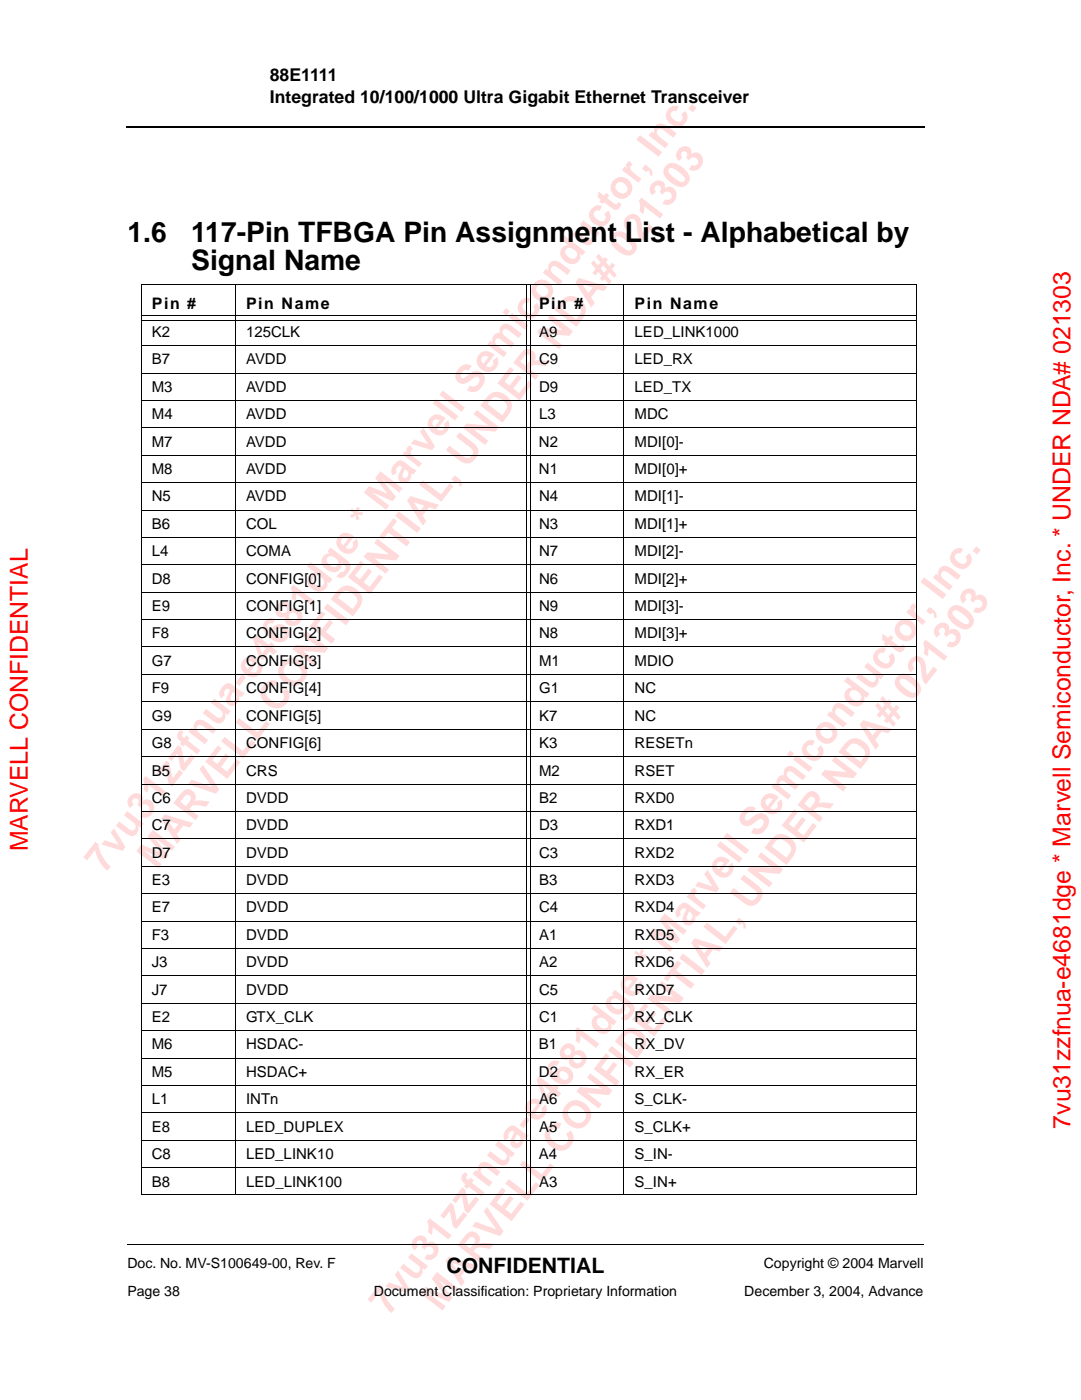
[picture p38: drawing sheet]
<svg xmlns="http://www.w3.org/2000/svg" width="216mm" height="279mm" viewBox="0 0 216 279" stroke-linecap="round" stroke-linejoin="round" font-family="sans-serif">
<defs><g id="words">
<g font-size="7.8" fill="#ffdada">
<text x="31.3" y="173.7" transform="rotate(-52 31.3 173.7)">MARVELL CONFIDENTIAL, UNDER NDA# 021303</text>
<text x="20.8" y="174.6" transform="rotate(-52 20.8 174.6)">7vu31zzfnua-e4681dge * Marvell Semiconductor, Inc.</text>
<text x="77.5" y="262.8" transform="rotate(-52 77.5 262.8)">7vu31zzfnua-e4681dge * Marvell Semiconductor, Inc.</text>
<text x="87.9" y="262" transform="rotate(-52 87.9 262)">MARVELL CONFIDENTIAL, UNDER NDA# 021303</text>
</g>
<g font-size="5.6">
<text x="25.4" y="48.2">1.6</text>
<text x="38.1" y="53.9">Signal Name</text>
<text x="38.1" y="48.2">117-Pin TFBGA Pin Assignment List - Alphabetical by</text>
</g>
<g font-size="4.9" fill="#f00">
<text x="5.5" y="169.9" transform="rotate(-90 5.5 169.9)">MARVELL CONFIDENTIAL</text>
<text x="213.5" y="225.2" transform="rotate(-90 213.5 225.2)">7vu31zzfnua-e4681dge * Marvell Semiconductor, Inc. * UNDER NDA# 021303</text>
</g>
<text font-size="4.2" x="89" y="254">CONFIDENTIAL</text>
<g font-size="3.5">
<text x="53.8" y="16.3">88E1111</text>
<text x="53.8" y="20.5">Integrated 10/100/1000 Ultra Gigabit Ethernet Transceiver</text>
</g>
<g font-size="3.2">
<text x="30.3" y="61.7">Pin #</text>
<text x="49.1" y="61.7">Pin Name</text>
<text x="107.5" y="61.7">Pin #</text>
<text x="126.5" y="61.7">Pin Name</text>
</g>
<g font-size="3">
<text x="30.3" y="67.3">K2</text>
<text x="49.1" y="67.3">125CLK</text>
<text x="107.5" y="67.3">A9</text>
<text x="126.5" y="67.3">LED_LINK1000</text>
<text x="30.3" y="72.7">B7</text>
<text x="49.1" y="72.7">AVDD</text>
<text x="107.5" y="72.7">C9</text>
<text x="126.5" y="72.7">LED_RX</text>
<text x="30.3" y="78.2">M3</text>
<text x="30.3" y="83.7">M4</text>
<text x="49.1" y="78.2">AVDD</text>
<text x="49.1" y="83.7">AVDD</text>
<text x="107.5" y="83.7">L3</text>
<text x="107.5" y="78.2">D9</text>
<text x="126.5" y="83.7">MDC</text>
<text x="126.5" y="78.2">LED_TX</text>
<text x="30.3" y="89.1">M7</text>
<text x="49.1" y="89.1">AVDD</text>
<text x="107.5" y="89.1">N2</text>
<text x="126.5" y="89.1">MDI[0]-</text>
<text x="30.3" y="94.6">M8</text>
<text x="49.1" y="94.6">AVDD</text>
<text x="107.5" y="94.6">N1</text>
<text x="126.5" y="94.6">MDI[0]+</text>
<text x="30.3" y="100.1">N5</text>
<text x="49.1" y="100.1">AVDD</text>
<text x="107.5" y="100.1">N4</text>
<text x="126.5" y="100.1">MDI[1]-</text>
<text x="30.3" y="105.5">B6</text>
<text x="49.1" y="105.5">COL</text>
<text x="107.5" y="105.5">N3</text>
<text x="126.5" y="105.5">MDI[1]+</text>
<text x="30.3" y="111">L4</text>
<text x="49.1" y="111">COMA</text>
<text x="107.5" y="111">N7</text>
<text x="126.5" y="111">MDI[2]-</text>
<text x="30.3" y="116.5">D8</text>
<text x="49.1" y="116.5">CONFIG[0]</text>
<text x="107.5" y="116.5">N6</text>
<text x="126.5" y="116.5">MDI[2]+</text>
<text x="30.3" y="122">E9</text>
<text x="49.1" y="122">CONFIG[1]</text>
<text x="107.5" y="122">N9</text>
<text x="126.5" y="122">MDI[3]-</text>
<text x="30.3" y="127.4">F8</text>
<text x="49.1" y="127.4">CONFIG[2]</text>
<text x="107.5" y="127.4">N8</text>
<text x="126.5" y="127.4">MDI[3]+</text>
<text x="30.3" y="132.9">G7</text>
<text x="49.1" y="132.9">CONFIG[3]</text>
<text x="107.5" y="132.9">M1</text>
<text x="126.5" y="132.9">MDIO</text>
<text x="30.3" y="138.4">F9</text>
<text x="30.3" y="143.8">G9</text>
<text x="49.1" y="143.8">CONFIG[5]</text>
<text x="49.1" y="138.4">CONFIG[4]</text>
<text x="107.5" y="138.4">G1</text>
<text x="107.5" y="143.8">K7</text>
<text x="126.5" y="138.4">NC</text>
<text x="126.5" y="143.8">NC</text>
<text x="30.3" y="149.3">G8</text>
<text x="49.1" y="149.3">CONFIG[6]</text>
<text x="107.5" y="149.3">K3</text>
<text x="126.5" y="149.3">RESETn</text>
<text x="30.3" y="154.8">B5</text>
<text x="49.1" y="154.8">CRS</text>
<text x="107.5" y="154.8">M2</text>
<text x="126.5" y="154.8">RSET</text>
<text x="30.3" y="160.2">C6</text>
<text x="49.1" y="160.2">DVDD</text>
<text x="107.5" y="160.2">B2</text>
<text x="126.5" y="160.2">RXD0</text>
<text x="30.3" y="165.7">C7</text>
<text x="49.1" y="165.7">DVDD</text>
<text x="107.5" y="165.7">D3</text>
<text x="126.5" y="165.7">RXD1</text>
<text x="30.3" y="171.2">D7</text>
<text x="49.1" y="171.2">DVDD</text>
<text x="107.5" y="171.2">C3</text>
<text x="126.5" y="171.2">RXD2</text>
<text x="30.3" y="176.6">E3</text>
<text x="49.1" y="176.6">DVDD</text>
<text x="107.5" y="176.6">B3</text>
<text x="126.5" y="176.6">RXD3</text>
<text x="30.3" y="182.1">E7</text>
<text x="49.1" y="182.1">DVDD</text>
<text x="107.5" y="182.1">C4</text>
<text x="126.5" y="182.1">RXD4</text>
<text x="30.3" y="187.6">F3</text>
<text x="49.1" y="187.6">DVDD</text>
<text x="107.5" y="187.6">A1</text>
<text x="126.5" y="187.6">RXD5</text>
<text x="30.3" y="193">J3</text>
<text x="49.1" y="193">DVDD</text>
<text x="107.5" y="193">A2</text>
<text x="126.5" y="193">RXD6</text>
<text x="30.3" y="198.5">J7</text>
<text x="30.3" y="204">E2</text>
<text x="49.1" y="198.5">DVDD</text>
<text x="49.1" y="204">GTX_CLK</text>
<text x="107.5" y="198.5">C5</text>
<text x="107.5" y="204">C1</text>
<text x="126.5" y="198.5">RXD7</text>
<text x="126.5" y="204">RX_CLK</text>
<text x="30.3" y="209.4">M6</text>
<text x="49.1" y="209.4">HSDAC-</text>
<text x="107.5" y="209.4">B1</text>
<text x="126.5" y="209.4">RX_DV</text>
<text x="30.3" y="214.9">M5</text>
<text x="49.1" y="214.9">HSDAC+</text>
<text x="107.5" y="214.9">D2</text>
<text x="126.5" y="214.9">RX_ER</text>
<text x="30.3" y="220.4">L1</text>
<text x="49.1" y="220.4">INTn</text>
<text x="107.5" y="220.4">A6</text>
<text x="126.5" y="220.4">S_CLK-</text>
<text x="30.3" y="225.8">E8</text>
<text x="49.1" y="225.8">LED_DUPLEX</text>
<text x="107.5" y="225.8">A5</text>
<text x="126.5" y="225.8">S_CLK+</text>
<text x="30.3" y="231.3">C8</text>
<text x="49.1" y="231.3">LED_LINK10</text>
<text x="107.5" y="231.3">A4</text>
<text x="126.5" y="231.3">S_IN-</text>
<text x="30.3" y="236.8">B8</text>
<text x="49.1" y="236.8">LED_LINK100</text>
<text x="107.5" y="236.8">A3</text>
<text x="126.5" y="236.8">S_IN+</text>
</g>
<g font-size="2.8">
<text x="25.4" y="253.1">Doc. No. MV-S100649-00, Rev. F</text>
<text x="152.3" y="253.1">Copyright © 2004 Marvell</text>
<text x="25.4" y="258.7">Page 38</text>
<text x="74.5" y="258.7">Document Classification: Proprietary Information</text>
<text x="148.4" y="258.7">December 3, 2004, Advance</text>
</g>
</g></defs>
<path d="M25.2 25.2h.2v.4h-.2z" fill="#000"/>
<path d="M25.4 25.4h159" fill="none" stroke="#000" stroke-width=".36"/>
<path d="M25.4 248.4h158.7" fill="none" stroke="#000" stroke-width=".2"/>
<path d="M23.2 6.8h28.5v17.9h-28.5z" fill="#fff"/>
<g fill="none" stroke="#000" stroke-width=".2">
<path d="M28.1 56.8h154.7v181.6M28.2 56.8v181.6M46.9 56.8v181.8M104.9 56.8v181.6M105.8 56.8v181.6M124.4 56.8v181.8M28.1 69h154.8M28.1 74.4h154.8M28.1 79.9h154.8M28.2 63.1h154.6M28.2 63.9h154.6M28.1 85.4h154.8"/>
<path d="M28.1 90.8h154.8M28.1 96.3h154.8M28.1 101.8h154.8M28.1 107.3h154.8M28.1 112.7h154.8M28.1 118.2h154.8M28.1 123.7h154.8M28.1 129.1h154.8M28.1 134.6h154.8M28.1 140.1h154.8M28.1 145.5h154.8M28.1 151h154.8"/>
<path d="M28.1 156.5h154.8M28.1 161.9h154.8M28.1 167.4h154.8M28.1 172.9h154.8M28.1 178.3h154.8M28.1 183.8h154.8M28.1 189.3h154.8M28.1 194.8h154.8M28.1 200.2h154.8M28.1 205.7h154.8M28.1 211.2h154.8M28.1 216.6h154.8"/>
<path d="M28.1 222.1h154.8M28.1 227.6h154.8M28.1 233h154.8M28.1 238.5h154.8"/>
</g>
<use href="#words"/>
</svg>
